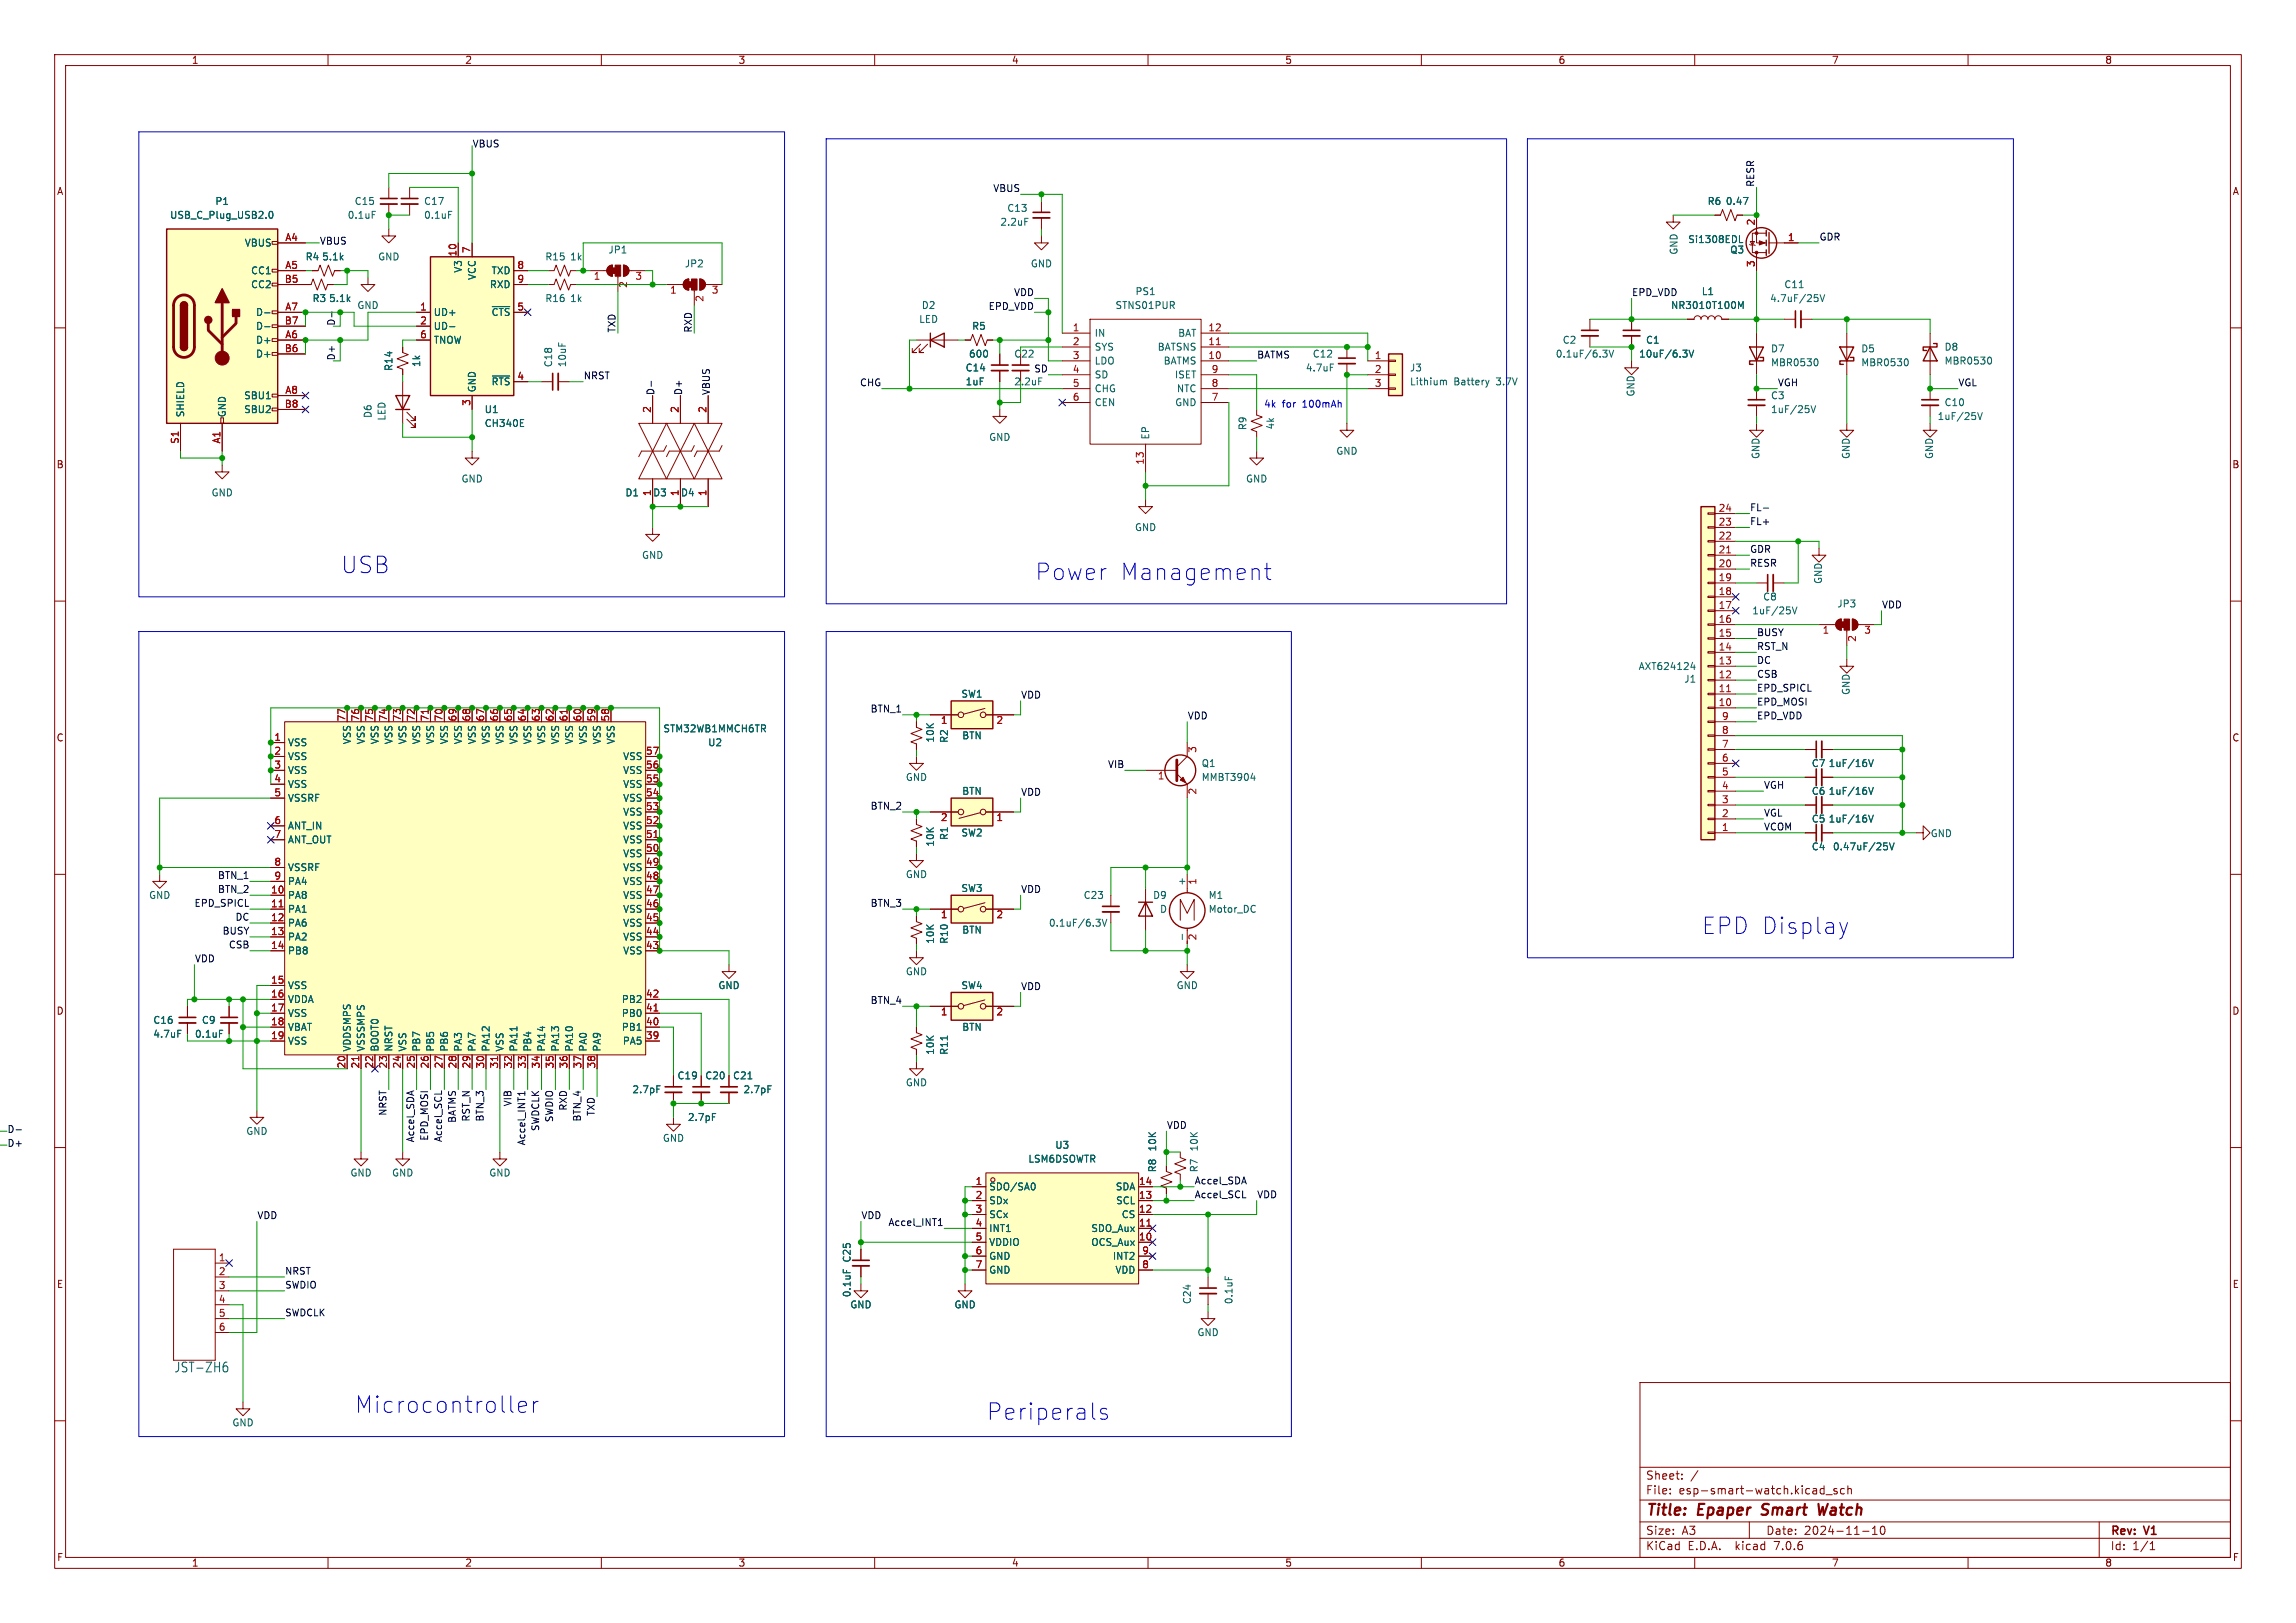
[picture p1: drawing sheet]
<svg xmlns="http://www.w3.org/2000/svg" width="420mm" height="297mm" viewBox="0 0 420 297" stroke-linecap="round" stroke-linejoin="round" font-family="sans-serif">
<defs><g id="words">
<g font-size="4.2" fill="#0000c2">
<text x="62.2" y="105.2">USB</text>
<text x="189.2" y="106.4">Power</text>
<text x="204.7" y="106.4">Management</text>
<text x="311.1" y="171.2">EPD Display</text>
<text x="64.8" y="258.8">Microcontroller</text>
<text x="180.3" y="260.1">Periperals</text>
</g>
<g font-size="2.8" fill="#840000">
<text x="301" y="277.9">Title:</text>
<text x="310.6" y="277.9">Epaper</text>
<text x="323.2" y="277.9">Smart</text>
<text x="334.2" y="277.9">Watch</text>
</g>
<text font-size="2.5" fill="#006464" x="31.8" y="251.4">JST-ZH6</text>
<g font-size="2.1" fill="#840000">
<text x="301" y="273.7">File:</text>
<text x="301" y="271">Sheet:</text>
<text x="307.1" y="273.7">esp-smart-watch.kicad_sch</text>
<text x="301" y="281.1">Size:</text>
<text x="307.6" y="281.1">A3</text>
<text x="323" y="281.1">Date:</text>
<text x="330" y="281.1">2024-11-10</text>
<text x="386" y="281.3">Rev:</text>
<text x="392.4" y="281.3">V1</text>
<text x="301" y="283.9">KiCad</text>
<text x="308.7" y="283.9">E.D.A.</text>
<text x="317.6" y="283.9">kicad</text>
<text x="324.8" y="283.9">7.0.6</text>
<text x="386" y="283.9">Id:</text>
<text x="390.1" y="283.9">1/1</text>
</g>
<g font-size="1.8" fill="#840000">
<text x="35" y="11.9">1</text>
<text x="85" y="11.9">2</text>
<text x="135" y="11.9">3</text>
<text x="185" y="11.9">4</text>
<text x="235" y="11.9">5</text>
<text x="285" y="11.9">6</text>
<text x="335" y="11.9">7</text>
<text x="385" y="11.9">8</text>
<text x="10.3" y="35.9">A</text>
<text x="408.3" y="35.9">A</text>
<text x="10.3" y="85.9">B</text>
<text x="408.2" y="85.9">B</text>
<text x="10.3" y="135.9">C</text>
<text x="408.2" y="135.9">C</text>
<text x="10.3" y="185.9">D</text>
<text x="408.2" y="185.9">D</text>
<text x="10.3" y="235.9">E</text>
<text x="408.3" y="235.9">E</text>
<text x="10.3" y="285.9">F</text>
<text x="35" y="286.9">1</text>
<text x="85" y="286.9">2</text>
<text x="135" y="286.9">3</text>
<text x="185" y="286.9">4</text>
<text x="235" y="286.9">5</text>
<text x="285" y="286.9">6</text>
<text x="335" y="286.9">7</text>
<text x="385" y="286.9">8</text>
<text x="408.3" y="285.9">F</text>
</g>
<g font-size="1.8" fill="#0f0f0f">
<text x="86.4" y="27.2">VBUS</text>
<text x="181.6" y="35.2">VBUS</text>
<text x="321" y="34.3" transform="rotate(-90 321 34.3)">RESR</text>
<text x="58.4" y="45">VBUS</text>
<text x="332.7" y="44.1">GDR</text>
<text x="61.5" y="59.7" transform="rotate(-90 61.5 59.7)">D-</text>
<text x="180.7" y="56.8">EPD_VDD</text>
<text x="185.4" y="54.3">VDD</text>
<text x="298.4" y="54.3">EPD_VDD</text>
<text x="112.7" y="61" transform="rotate(-90 112.7 61)">TXD</text>
<text x="126.7" y="61" transform="rotate(-90 126.7 61)">RXD</text>
<text x="229.9" y="65.7">BATMS</text>
<text x="61.5" y="66" transform="rotate(-90 61.5 66)">D+</text>
<text x="106.7" y="69.5">NRST</text>
<text x="157.2" y="70.8">CHG</text>
<text x="189.1" y="68.2">SD</text>
<text x="325.1" y="70.8">VGH</text>
<text x="358.1" y="70.8">VGL</text>
<text x="119.9" y="72.4" transform="rotate(-90 119.9 72.4)">D-</text>
<text x="125" y="72.4" transform="rotate(-90 125 72.4)">D+</text>
<text x="130.1" y="72.4" transform="rotate(-90 130.1 72.4)">VBUS</text>
<text x="320" y="93.6">FL-</text>
<text x="320" y="96.2">FL+</text>
<text x="320" y="101.3">GDR</text>
<text x="320" y="103.8">RESR</text>
<text x="344.2" y="111.4">VDD</text>
<text x="321.3" y="116.5">BUSY</text>
<text x="321.3" y="119">RST_N</text>
<text x="321.3" y="121.6">DC</text>
<text x="321.3" y="124.1">CSB</text>
<text x="159.2" y="130.5">BTN_1</text>
<text x="186.7" y="127.9">VDD</text>
<text x="217.2" y="131.7">VDD</text>
<text x="321.3" y="129.2">EPD_MOSI</text>
<text x="321.3" y="126.7">EPD_SPICL</text>
<text x="321.3" y="131.7">EPD_VDD</text>
<text x="202.6" y="140.6">VIB</text>
<text x="159.2" y="148.2">BTN_2</text>
<text x="186.7" y="145.7">VDD</text>
<text x="322.6" y="149.5">VGL</text>
<text x="322.6" y="144.4">VGH</text>
<text x="322.6" y="152.1">VCOM</text>
<text x="39.8" y="160.9">BTN_1</text>
<text x="35.5" y="166">EPD_SPICL</text>
<text x="39.8" y="163.5">BTN_2</text>
<text x="159.2" y="166">BTN_3</text>
<text x="186.7" y="163.5">VDD</text>
<text x="40.6" y="171.1">BUSY</text>
<text x="41.8" y="173.6">CSB</text>
<text x="43" y="168.6">DC</text>
<text x="35.6" y="176.2">VDD</text>
<text x="159.2" y="183.8">BTN_4</text>
<text x="186.7" y="181.3">VDD</text>
<text x="93.6" y="202.6" transform="rotate(-90 93.6 202.6)">VIB</text>
<text x="103.8" y="203.3" transform="rotate(-90 103.8 203.3)">RXD</text>
<text x="1.3" y="207.5">D-</text>
<text x="75.9" y="209.1" transform="rotate(-90 75.9 209.1)">Accel_SDA</text>
<text x="78.4" y="208.8" transform="rotate(-90 78.4 208.8)">EPD_MOSI</text>
<text x="80.9" y="209.1" transform="rotate(-90 80.9 209.1)">Accel_SCL</text>
<text x="83.5" y="205.6" transform="rotate(-90 83.5 205.6)">BATMS</text>
<text x="86" y="205.3" transform="rotate(-90 86 205.3)">RST_N</text>
<text x="88.6" y="205.3" transform="rotate(-90 88.6 205.3)">BTN_3</text>
<text x="96.2" y="209.7" transform="rotate(-90 96.2 209.7)">Accel_INT1</text>
<text x="98.7" y="207.1" transform="rotate(-90 98.7 207.1)">SWDCLK</text>
<text x="101.3" y="205.5" transform="rotate(-90 101.3 205.5)">SWDIO</text>
<text x="106.3" y="205.3" transform="rotate(-90 106.3 205.3)">BTN_4</text>
<text x="108.9" y="204.3" transform="rotate(-90 108.9 204.3)">TXD</text>
<text x="213.4" y="206.7">VDD</text>
<text x="1.3" y="210.1">D+</text>
<text x="218.4" y="216.8">Accel_SDA</text>
<text x="218.4" y="219.4">Accel_SCL</text>
<text x="229.9" y="219.4">VDD</text>
<text x="47" y="223.2">VDD</text>
<text x="157.5" y="223.2">VDD</text>
<text x="162.4" y="224.4">Accel_INT1</text>
</g>
<g font-size="1.8" fill="#006464">
<text x="31" y="40.2">USB_C_Plug_USB2.0</text>
<text x="39.3" y="37.7">P1</text>
<text x="63.5" y="40.2">0.1uF</text>
<text x="64.8" y="37.7">C15</text>
<text x="77.5" y="37.7">C17</text>
<text x="77.5" y="40.2">0.1uF</text>
<text x="182.9" y="41.5">2.2uF</text>
<text x="184.2" y="39">C13</text>
<text x="312.3" y="37.7">R6</text>
<text x="315.6" y="37.7">0.47</text>
<text x="44.7" y="45.3">VBUS</text>
<text x="55.8" y="47.9">R4</text>
<text x="58.8" y="47.9">5.1k</text>
<text x="69.1" y="47.9">GND</text>
<text x="99.7" y="47.9">R15</text>
<text x="104.2" y="47.9">1k</text>
<text x="111.2" y="46.6">JP1</text>
<text x="307.1" y="46.7" transform="rotate(-90 307.1 46.7)">GND</text>
<text x="308.7" y="44.7">Si1308EDL</text>
<text x="316.4" y="46.6">Q3</text>
<text x="45.8" y="50.4">CC1</text>
<text x="45.8" y="52.9">CC2</text>
<text x="84.7" y="50" transform="rotate(-90 84.7 50)">V3</text>
<text x="87.2" y="51.3" transform="rotate(-90 87.2 51.3)">VCC</text>
<text x="89.5" y="52.9">RXD</text>
<text x="89.8" y="50.4">TXD</text>
<text x="125.2" y="49.1">JP2</text>
<text x="188.5" y="49.1">GND</text>
<text x="326.3" y="52.9">C11</text>
<text x="46.7" y="58">D-</text>
<text x="57.1" y="55.5">R3</text>
<text x="60.1" y="55.5">5.1k</text>
<text x="65.3" y="56.7">GND</text>
<text x="79.2" y="58">UD+</text>
<text x="89.8" y="58">~{CTS}</text>
<text x="99.7" y="55.5">R16</text>
<text x="104.2" y="55.5">1k</text>
<text x="168" y="59.3">LED</text>
<text x="168.5" y="56.7">D2</text>
<text x="203.9" y="56.7">STNS01PUR</text>
<text x="207.6" y="54.2">PS1</text>
<text x="305.6" y="56.7">NR3010T100M</text>
<text x="311.2" y="54.2">L1</text>
<text x="323.7" y="55.5">4.7uF/25V</text>
<text x="46.7" y="63.1">D+</text>
<text x="46.7" y="65.6">D+</text>
<text x="46.7" y="60.6">D-</text>
<text x="79.2" y="60.6">UD-</text>
<text x="79.2" y="63.1">TNOW</text>
<text x="177.2" y="65.6">600</text>
<text x="177.7" y="60.6">R5</text>
<text x="185.4" y="65.6">C22</text>
<text x="200.2" y="61.8">IN</text>
<text x="200.2" y="64.4">SYS</text>
<text x="211.7" y="64.4">BATSNS</text>
<text x="215.4" y="61.8">BAT</text>
<text x="240" y="65.6">C12</text>
<text x="284.5" y="65.6">0.1uF/6.3V</text>
<text x="285.8" y="63.1">C2</text>
<text x="299.7" y="65.6">10uF/6.3V</text>
<text x="301" y="63.1">C1</text>
<text x="323.9" y="64.7">D7</text>
<text x="340.4" y="64.7">D5</text>
<text x="355.6" y="64.4">D8</text>
<text x="72" y="68" transform="rotate(-90 72 68)">R14</text>
<text x="77.1" y="67.3" transform="rotate(-90 77.1 67.3)">1k</text>
<text x="87.2" y="71.9" transform="rotate(-90 87.2 71.9)">GND</text>
<text x="89.8" y="70.7">~{RTS}</text>
<text x="101.2" y="67.3" transform="rotate(-90 101.2 67.3)">C18</text>
<text x="103.7" y="67.3" transform="rotate(-90 103.7 67.3)">10uF</text>
<text x="176.5" y="70.7">1uF</text>
<text x="176.5" y="68.2">C14</text>
<text x="185.4" y="70.7">2.2uF</text>
<text x="200.2" y="66.9">LDO</text>
<text x="200.2" y="69.4">SD</text>
<text x="200.2" y="72">CHG</text>
<text x="212.8" y="66.9">BATMS</text>
<text x="214.8" y="69.4">ISET</text>
<text x="215.2" y="72">NTC</text>
<text x="238.8" y="68.2">4.7uF</text>
<text x="257.8" y="68.2">J3</text>
<text x="257.8" y="70.7">Lithium</text>
<text x="265.9" y="70.7">Battery</text>
<text x="273.8" y="70.7">3.7V</text>
<text x="323.9" y="67.2">MBR0530</text>
<text x="340.4" y="67.2">MBR0530</text>
<text x="355.6" y="66.9">MBR0530</text>
<text x="33.9" y="76.5" transform="rotate(-90 33.9 76.5)">SHIELD</text>
<text x="41.5" y="76.5" transform="rotate(-90 41.5 76.5)">GND</text>
<text x="44.6" y="73.3">SBU1</text>
<text x="44.6" y="75.8">SBU2</text>
<text x="68.2" y="76.6" transform="rotate(-90 68.2 76.6)">D6</text>
<text x="70.7" y="77.1" transform="rotate(-90 70.7 77.1)">LED</text>
<text x="88.6" y="75.8">U1</text>
<text x="200.2" y="74.5">CEN</text>
<text x="214.9" y="74.5">GND</text>
<text x="299.2" y="72.7" transform="rotate(-90 299.2 72.7)">GND</text>
<text x="323.9" y="73.3">C3</text>
<text x="323.9" y="75.8">1uF/25V</text>
<text x="354.3" y="77.1">1uF/25V</text>
<text x="355.6" y="74.5">C10</text>
<text x="88.6" y="78.3">CH340E</text>
<text x="180.8" y="80.9">GND</text>
<text x="210.4" y="80.5" transform="rotate(-90 210.4 80.5)">EP</text>
<text x="228.2" y="78.8" transform="rotate(-90 228.2 78.8)">R9</text>
<text x="233.3" y="78.7" transform="rotate(-90 233.3 78.7)">4k</text>
<text x="244.3" y="83.4">GND</text>
<text x="84.3" y="88.5">GND</text>
<text x="227.8" y="88.5">GND</text>
<text x="322" y="84.1" transform="rotate(-90 322 84.1)">GND</text>
<text x="338.6" y="84.1" transform="rotate(-90 338.6 84.1)">GND</text>
<text x="353.8" y="84.1" transform="rotate(-90 353.8 84.1)">GND</text>
<text x="38.6" y="91">GND</text>
<text x="114.3" y="91">D1</text>
<text x="119.4" y="91">D3</text>
<text x="124.5" y="91">D4</text>
<text x="207.5" y="97.4">GND</text>
<text x="117.3" y="102.5">GND</text>
<text x="333.5" y="107" transform="rotate(-90 333.5 107)">GND</text>
<text x="320.4" y="112.6">1uF/25V</text>
<text x="322.4" y="110.1">C8</text>
<text x="336" y="111.4">JP3</text>
<text x="299.7" y="122.8">AXT624124</text>
<text x="308" y="125.1">J1</text>
<text x="175.8" y="127.9">SW1</text>
<text x="338.6" y="127.3" transform="rotate(-90 338.6 127.3)">GND</text>
<text x="52.6" y="136.8">VSS</text>
<text x="64.4" y="136.3" transform="rotate(-90 64.4 136.3)">VSS</text>
<text x="66.9" y="136.3" transform="rotate(-90 66.9 136.3)">VSS</text>
<text x="69.4" y="136.3" transform="rotate(-90 69.4 136.3)">VSS</text>
<text x="72" y="136.3" transform="rotate(-90 72 136.3)">VSS</text>
<text x="74.5" y="136.3" transform="rotate(-90 74.5 136.3)">VSS</text>
<text x="77.1" y="136.3" transform="rotate(-90 77.1 136.3)">VSS</text>
<text x="79.6" y="136.3" transform="rotate(-90 79.6 136.3)">VSS</text>
<text x="82.1" y="136.3" transform="rotate(-90 82.1 136.3)">VSS</text>
<text x="84.7" y="136.3" transform="rotate(-90 84.7 136.3)">VSS</text>
<text x="87.2" y="136.3" transform="rotate(-90 87.2 136.3)">VSS</text>
<text x="89.8" y="136.3" transform="rotate(-90 89.8 136.3)">VSS</text>
<text x="92.3" y="136.3" transform="rotate(-90 92.3 136.3)">VSS</text>
<text x="94.8" y="136.3" transform="rotate(-90 94.8 136.3)">VSS</text>
<text x="97.4" y="136.3" transform="rotate(-90 97.4 136.3)">VSS</text>
<text x="99.9" y="136.3" transform="rotate(-90 99.9 136.3)">VSS</text>
<text x="102.5" y="136.3" transform="rotate(-90 102.5 136.3)">VSS</text>
<text x="105" y="136.3" transform="rotate(-90 105 136.3)">VSS</text>
<text x="107.5" y="136.3" transform="rotate(-90 107.5 136.3)">VSS</text>
<text x="110.1" y="136.3" transform="rotate(-90 110.1 136.3)">VSS</text>
<text x="112.6" y="136.3" transform="rotate(-90 112.6 136.3)">VSS</text>
<text x="121.2" y="134.2">STM32WB1MMCH6TR</text>
<text x="129.4" y="136.8">U2</text>
<text x="171" y="136" transform="rotate(-90 171 136)">10K</text>
<text x="173.6" y="136" transform="rotate(-90 173.6 136)">R2</text>
<text x="175.9" y="135.5">BTN</text>
<text x="52.6" y="139.3">VSS</text>
<text x="52.6" y="141.8">VSS</text>
<text x="113.9" y="141.8">VSS</text>
<text x="113.9" y="139.3">VSS</text>
<text x="165.6" y="143.1">GND</text>
<text x="219.7" y="140.6">Q1</text>
<text x="219.7" y="143.1">MMBT3904</text>
<text x="331.3" y="140.6">C7</text>
<text x="334.4" y="140.6">1uF/16V</text>
<text x="52.6" y="144.4">VSS</text>
<text x="52.6" y="146.9">VSSRF</text>
<text x="113.9" y="149.5">VSS</text>
<text x="113.9" y="146.9">VSS</text>
<text x="113.9" y="144.4">VSS</text>
<text x="175.9" y="145.6">BTN</text>
<text x="331.3" y="145.6">C6</text>
<text x="334.4" y="145.6">1uF/16V</text>
<text x="52.6" y="152">ANT_IN</text>
<text x="52.6" y="154.5">ANT_OUT</text>
<text x="113.9" y="154.5">VSS</text>
<text x="113.9" y="152">VSS</text>
<text x="171" y="155" transform="rotate(-90 171 155)">10K</text>
<text x="173.6" y="153.8" transform="rotate(-90 173.6 153.8)">R1</text>
<text x="175.8" y="153.3">SW2</text>
<text x="331.3" y="150.7">C5</text>
<text x="331.3" y="155.8">C4</text>
<text x="334.4" y="150.7">1uF/16V</text>
<text x="335.2" y="155.8">0.47uF/25V</text>
<text x="353.1" y="153.4">GND</text>
<text x="52.6" y="159.6">VSSRF</text>
<text x="113.9" y="159.6">VSS</text>
<text x="113.9" y="157.1">VSS</text>
<text x="165.6" y="160.9">GND</text>
<text x="27.2" y="164.7">GND</text>
<text x="52.6" y="164.7">PA8</text>
<text x="52.6" y="167.2">PA1</text>
<text x="52.6" y="162.2">PA4</text>
<text x="113.9" y="167.2">VSS</text>
<text x="113.9" y="164.7">VSS</text>
<text x="113.9" y="162.2">VSS</text>
<text x="175.8" y="163.4">SW3</text>
<text x="198.1" y="164.7">C23</text>
<text x="210.8" y="164.7">D9</text>
<text x="212.1" y="167.2">D</text>
<text x="216.9" y="162.2" transform="rotate(-90 216.9 162.2)">+</text>
<text x="221" y="164.7">M1</text>
<text x="221" y="167.2">Motor_DC</text>
<text x="52.6" y="169.8">PA6</text>
<text x="52.6" y="172.3">PA2</text>
<text x="113.9" y="172.3">VSS</text>
<text x="113.9" y="169.8">VSS</text>
<text x="171" y="172.8" transform="rotate(-90 171 172.8)">10K</text>
<text x="173.6" y="172.8" transform="rotate(-90 173.6 172.8)">R10</text>
<text x="175.9" y="171">BTN</text>
<text x="191.8" y="169.8">0.1uF/6.3V</text>
<text x="52.6" y="174.9">PB8</text>
<text x="113.9" y="174.9">VSS</text>
<text x="165.6" y="178.7">GND</text>
<text x="52.6" y="181.2">VSS</text>
<text x="52.6" y="183.7">VDDA</text>
<text x="113.6" y="183.7">PB2</text>
<text x="131.3" y="181.2">GND</text>
<text x="175.8" y="181.2">SW4</text>
<text x="215.1" y="181.2">GND</text>
<text x="27.9" y="187.6">C16</text>
<text x="27.9" y="190.1">4.7uF</text>
<text x="35.6" y="190.1">0.1uF</text>
<text x="36.8" y="187.6">C9</text>
<text x="52.6" y="186.3">VSS</text>
<text x="52.6" y="188.8">VBAT</text>
<text x="52.6" y="191.4">VSS</text>
<text x="113.6" y="188.8">PB1</text>
<text x="113.6" y="186.3">PB0</text>
<text x="113.8" y="191.4">PA5</text>
<text x="175.9" y="188.8">BTN</text>
<text x="64.4" y="192.5" transform="rotate(-90 64.4 192.5)">VDDSMPS</text>
<text x="66.9" y="192.5" transform="rotate(-90 66.9 192.5)">VSSSMPS</text>
<text x="69.4" y="192.5" transform="rotate(-90 69.4 192.5)">BOOT0</text>
<text x="72" y="192.5" transform="rotate(-90 72 192.5)">NRST</text>
<text x="74.5" y="192.5" transform="rotate(-90 74.5 192.5)">VSS</text>
<text x="77.1" y="192.5" transform="rotate(-90 77.1 192.5)">PB7</text>
<text x="79.6" y="192.5" transform="rotate(-90 79.6 192.5)">PB5</text>
<text x="82.1" y="192.5" transform="rotate(-90 82.1 192.5)">PB6</text>
<text x="84.7" y="192.5" transform="rotate(-90 84.7 192.5)">PA3</text>
<text x="87.2" y="192.5" transform="rotate(-90 87.2 192.5)">PA7</text>
<text x="89.8" y="192.5" transform="rotate(-90 89.8 192.5)">PA12</text>
<text x="92.3" y="192.5" transform="rotate(-90 92.3 192.5)">VSS</text>
<text x="94.8" y="192.5" transform="rotate(-90 94.8 192.5)">PA11</text>
<text x="97.4" y="192.5" transform="rotate(-90 97.4 192.5)">PB4</text>
<text x="99.9" y="192.5" transform="rotate(-90 99.9 192.5)">PA14</text>
<text x="102.5" y="192.5" transform="rotate(-90 102.5 192.5)">PA13</text>
<text x="105" y="192.5" transform="rotate(-90 105 192.5)">PA10</text>
<text x="107.5" y="192.5" transform="rotate(-90 107.5 192.5)">PA0</text>
<text x="110.1" y="192.5" transform="rotate(-90 110.1 192.5)">PA9</text>
<text x="123.8" y="197.7">C19</text>
<text x="128.9" y="197.7">C20</text>
<text x="134" y="197.7">C21</text>
<text x="171" y="193.1" transform="rotate(-90 171 193.1)">10K</text>
<text x="173.6" y="193.1" transform="rotate(-90 173.6 193.1)">R11</text>
<text x="115.6" y="200.3">2.7pF</text>
<text x="135.9" y="200.3">2.7pF</text>
<text x="165.6" y="199">GND</text>
<text x="45" y="207.9">GND</text>
<text x="121.2" y="209.1">GND</text>
<text x="125.7" y="205.3">2.7pF</text>
<text x="64" y="215.5">GND</text>
<text x="71.6" y="215.5">GND</text>
<text x="89.4" y="215.5">GND</text>
<text x="188" y="213">LSM6DSOWTR</text>
<text x="192.9" y="210.4">U3</text>
<text x="211.7" y="214.6" transform="rotate(-90 211.7 214.6)">R8</text>
<text x="211.7" y="210.8" transform="rotate(-90 211.7 210.8)">10K</text>
<text x="219.3" y="214.6" transform="rotate(-90 219.3 214.6)">R7</text>
<text x="219.3" y="210.8" transform="rotate(-90 219.3 210.8)">10K</text>
<text x="180.8" y="218">SDO/SA0</text>
<text x="180.8" y="220.6">SDx</text>
<text x="204" y="218">SDA</text>
<text x="204.1" y="220.6">SCL</text>
<text x="180.8" y="223.1">SCx</text>
<text x="180.8" y="225.7">INT1</text>
<text x="199.5" y="225.7">SDO_Aux</text>
<text x="205.1" y="223.1">CS</text>
<text x="155.8" y="231.1" transform="rotate(-90 155.8 231.1)">C25</text>
<text x="180.8" y="228.2">VDDIO</text>
<text x="180.8" y="230.7">GND</text>
<text x="180.8" y="233.3">GND</text>
<text x="199.5" y="228.2">OCS_Aux</text>
<text x="203.5" y="230.7">INT2</text>
<text x="203.9" y="233.3">VDD</text>
<text x="155.4" y="239.6">GND</text>
<text x="155.8" y="237.5" transform="rotate(-90 155.8 237.5)">0.1uF</text>
<text x="174.5" y="239.6">GND</text>
<text x="218" y="238.8" transform="rotate(-90 218 238.8)">C24</text>
<text x="225.7" y="238.8" transform="rotate(-90 225.7 238.8)">0.1uF</text>
<text x="218.9" y="244.7">GND</text>
<text x="42.4" y="261.2">GND</text>
</g>
<g font-size="1.8" fill="#a90000">
<text x="321.1" y="41.3" transform="rotate(-90 321.1 41.3)">2</text>
<text x="52.1" y="44.2">A4</text>
<text x="83.6" y="47" transform="rotate(-90 83.6 47)">10</text>
<text x="86.1" y="46.4" transform="rotate(-90 86.1 46.4)">7</text>
<text x="327" y="44.2">1</text>
<text x="52" y="51.8">B5</text>
<text x="52.1" y="49.3">A5</text>
<text x="94.5" y="49.3">8</text>
<text x="94.5" y="51.8">9</text>
<text x="108.5" y="51.5">1</text>
<text x="115" y="52.8" transform="rotate(-90 115 52.8)">2</text>
<text x="116.1" y="51.5">3</text>
<text x="321.1" y="49" transform="rotate(-90 321.1 49)">3</text>
<text x="52" y="59.4">B7</text>
<text x="52.1" y="56.9">A7</text>
<text x="76.8" y="56.9">1</text>
<text x="76.8" y="59.4">2</text>
<text x="94.5" y="56.9">5</text>
<text x="122.5" y="54.1">1</text>
<text x="129" y="55.3" transform="rotate(-90 129 55.3)">2</text>
<text x="130.1" y="54.1">3</text>
<text x="52" y="64.5">B6</text>
<text x="52.1" y="62">A6</text>
<text x="76.8" y="62">6</text>
<text x="196.1" y="60.7">1</text>
<text x="196.1" y="63.2">2</text>
<text x="196.1" y="65.8">3</text>
<text x="220.9" y="65.8">10</text>
<text x="220.9" y="63.2">11</text>
<text x="220.9" y="60.7">12</text>
<text x="251.4" y="65.8">1</text>
<text x="94.5" y="69.6">4</text>
<text x="196.1" y="68.3">4</text>
<text x="196.1" y="70.9">5</text>
<text x="221.5" y="70.9">8</text>
<text x="221.5" y="68.3">9</text>
<text x="251.4" y="68.3">2</text>
<text x="251.4" y="70.9">3</text>
<text x="52" y="74.7">B8</text>
<text x="52.1" y="72.1">A8</text>
<text x="86.1" y="74.4" transform="rotate(-90 86.1 74.4)">3</text>
<text x="119.1" y="75.6" transform="rotate(-90 119.1 75.6)">2</text>
<text x="124.2" y="75.6" transform="rotate(-90 124.2 75.6)">2</text>
<text x="129.3" y="75.6" transform="rotate(-90 129.3 75.6)">2</text>
<text x="196.1" y="73.4">6</text>
<text x="221.5" y="73.4">7</text>
<text x="32.8" y="81.3" transform="rotate(-90 32.8 81.3)">S1</text>
<text x="40.4" y="81.3" transform="rotate(-90 40.4 81.3)">A1</text>
<text x="209.3" y="85.1" transform="rotate(-90 209.3 85.1)">13</text>
<text x="119.1" y="90.9" transform="rotate(-90 119.1 90.9)">1</text>
<text x="124.2" y="90.9" transform="rotate(-90 124.2 90.9)">1</text>
<text x="129.3" y="90.9" transform="rotate(-90 129.3 90.9)">1</text>
<text x="314.3" y="93.7">24</text>
<text x="314.3" y="101.3">21</text>
<text x="314.3" y="98.8">22</text>
<text x="314.3" y="96.3">23</text>
<text x="314.3" y="106.4">19</text>
<text x="314.3" y="103.9">20</text>
<text x="314.3" y="111.5">17</text>
<text x="314.3" y="109">18</text>
<text x="314.3" y="119.1">14</text>
<text x="314.3" y="116.6">15</text>
<text x="314.3" y="114">16</text>
<text x="333.3" y="116.3">1</text>
<text x="339.8" y="117.5" transform="rotate(-90 339.8 117.5)">2</text>
<text x="340.9" y="116.3">3</text>
<text x="314.3" y="124.2">12</text>
<text x="314.3" y="121.7">13</text>
<text x="314.3" y="129.3">10</text>
<text x="314.3" y="126.7">11</text>
<text x="314.9" y="131.8">9</text>
<text x="50.1" y="135.6">1</text>
<text x="63.2" y="132.1" transform="rotate(-90 63.2 132.1)">77</text>
<text x="65.8" y="132.1" transform="rotate(-90 65.8 132.1)">76</text>
<text x="68.3" y="132.1" transform="rotate(-90 68.3 132.1)">75</text>
<text x="70.9" y="132.1" transform="rotate(-90 70.9 132.1)">74</text>
<text x="73.4" y="132.1" transform="rotate(-90 73.4 132.1)">73</text>
<text x="75.9" y="132.1" transform="rotate(-90 75.9 132.1)">72</text>
<text x="78.5" y="132.1" transform="rotate(-90 78.5 132.1)">71</text>
<text x="81" y="132.1" transform="rotate(-90 81 132.1)">70</text>
<text x="83.6" y="132.1" transform="rotate(-90 83.6 132.1)">69</text>
<text x="86.1" y="132.1" transform="rotate(-90 86.1 132.1)">68</text>
<text x="88.6" y="132.1" transform="rotate(-90 88.6 132.1)">67</text>
<text x="91.2" y="132.1" transform="rotate(-90 91.2 132.1)">66</text>
<text x="93.7" y="132.1" transform="rotate(-90 93.7 132.1)">65</text>
<text x="96.3" y="132.1" transform="rotate(-90 96.3 132.1)">64</text>
<text x="98.8" y="132.1" transform="rotate(-90 98.8 132.1)">63</text>
<text x="101.3" y="132.1" transform="rotate(-90 101.3 132.1)">62</text>
<text x="103.9" y="132.1" transform="rotate(-90 103.9 132.1)">61</text>
<text x="106.4" y="132.1" transform="rotate(-90 106.4 132.1)">60</text>
<text x="109" y="132.1" transform="rotate(-90 109 132.1)">59</text>
<text x="111.5" y="132.1" transform="rotate(-90 111.5 132.1)">58</text>
<text x="172" y="132.8">1</text>
<text x="182.2" y="132.8">2</text>
<text x="219.2" y="137.9" transform="rotate(-90 219.2 137.9)">3</text>
<text x="314.9" y="136.9">7</text>
<text x="314.9" y="134.4">8</text>
<text x="50.1" y="138.2">2</text>
<text x="50.1" y="140.7">3</text>
<text x="50.1" y="143.3">4</text>
<text x="118.1" y="143.3">55</text>
<text x="118.1" y="140.7">56</text>
<text x="118.1" y="138.2">57</text>
<text x="211.7" y="143">1</text>
<text x="314.9" y="142">5</text>
<text x="314.9" y="139.4">6</text>
<text x="50.1" y="145.8">5</text>
<text x="118.1" y="148.3">53</text>
<text x="118.1" y="145.8">54</text>
<text x="219.2" y="145.5" transform="rotate(-90 219.2 145.5)">2</text>
<text x="314.9" y="149.6">2</text>
<text x="314.9" y="147.1">3</text>
<text x="314.9" y="144.5">4</text>
<text x="50.1" y="150.9">6</text>
<text x="50.1" y="153.4">7</text>
<text x="118.1" y="156">50</text>
<text x="118.1" y="153.4">51</text>
<text x="118.1" y="150.9">52</text>
<text x="172" y="150.6">2</text>
<text x="182.2" y="150.6">1</text>
<text x="314.9" y="152.1">1</text>
<text x="50.1" y="158.5">8</text>
<text x="50.1" y="161">9</text>
<text x="118.1" y="161">48</text>
<text x="118.1" y="158.5">49</text>
<text x="219.2" y="162" transform="rotate(-90 219.2 162)">1</text>
<text x="49.5" y="163.6">10</text>
<text x="49.5" y="166.1">11</text>
<text x="118.1" y="166.1">46</text>
<text x="118.1" y="163.6">47</text>
<text x="49.5" y="168.7">12</text>
<text x="49.5" y="171.2">13</text>
<text x="49.5" y="173.7">14</text>
<text x="118.1" y="173.7">43</text>
<text x="118.1" y="171.2">44</text>
<text x="118.1" y="168.7">45</text>
<text x="172" y="168.4">1</text>
<text x="182.2" y="168.4">2</text>
<text x="219.2" y="172.2" transform="rotate(-90 219.2 172.2)">2</text>
<text x="49.5" y="180.1">15</text>
<text x="49.5" y="182.6">16</text>
<text x="49.5" y="185.2">17</text>
<text x="118.1" y="185.2">41</text>
<text x="118.1" y="182.6">42</text>
<text x="49.5" y="187.7">18</text>
<text x="49.5" y="190.2">19</text>
<text x="118.1" y="190.2">39</text>
<text x="118.1" y="187.7">40</text>
<text x="172" y="186.1">1</text>
<text x="182.2" y="186.1">2</text>
<text x="63.2" y="195.6" transform="rotate(-90 63.2 195.6)">20</text>
<text x="65.8" y="195.6" transform="rotate(-90 65.8 195.6)">21</text>
<text x="68.3" y="195.6" transform="rotate(-90 68.3 195.6)">22</text>
<text x="70.9" y="195.6" transform="rotate(-90 70.9 195.6)">23</text>
<text x="73.4" y="195.6" transform="rotate(-90 73.4 195.6)">24</text>
<text x="75.9" y="195.6" transform="rotate(-90 75.9 195.6)">25</text>
<text x="78.5" y="195.6" transform="rotate(-90 78.5 195.6)">26</text>
<text x="81" y="195.6" transform="rotate(-90 81 195.6)">27</text>
<text x="83.6" y="195.6" transform="rotate(-90 83.6 195.6)">28</text>
<text x="86.1" y="195.6" transform="rotate(-90 86.1 195.6)">29</text>
<text x="88.6" y="195.6" transform="rotate(-90 88.6 195.6)">30</text>
<text x="91.2" y="195.6" transform="rotate(-90 91.2 195.6)">31</text>
<text x="93.7" y="195.6" transform="rotate(-90 93.7 195.6)">32</text>
<text x="96.3" y="195.6" transform="rotate(-90 96.3 195.6)">33</text>
<text x="98.8" y="195.6" transform="rotate(-90 98.8 195.6)">34</text>
<text x="101.3" y="195.6" transform="rotate(-90 101.3 195.6)">35</text>
<text x="103.9" y="195.6" transform="rotate(-90 103.9 195.6)">36</text>
<text x="106.4" y="195.6" transform="rotate(-90 106.4 195.6)">37</text>
<text x="109" y="195.6" transform="rotate(-90 109 195.6)">38</text>
<text x="178.4" y="216.9">1</text>
<text x="178.4" y="219.5">2</text>
<text x="178.4" y="222">3</text>
<text x="208.2" y="222">12</text>
<text x="208.2" y="219.5">13</text>
<text x="208.2" y="216.9">14</text>
<text x="178.4" y="224.5">4</text>
<text x="178.4" y="227.1">5</text>
<text x="208.2" y="227.1">10</text>
<text x="208.2" y="224.5">11</text>
<text x="39.9" y="230.9">1</text>
<text x="39.9" y="233.4">2</text>
<text x="178.4" y="229.6">6</text>
<text x="178.4" y="232.2">7</text>
<text x="208.8" y="232.2">8</text>
<text x="208.8" y="229.6">9</text>
<text x="39.9" y="236">3</text>
<text x="39.9" y="238.5">4</text>
<text x="39.9" y="241">5</text>
<text x="39.9" y="243.6">6</text>
</g>
<g font-size="1.8" fill="#0000c2">
<text x="231.1" y="74.7">4k</text>
<text x="234.5" y="74.7">for</text>
<text x="238.4" y="74.7">100mAh</text>
</g>
<g font-size="1.7" fill="#0f0f0f">
<text x="70.8" y="204.3" transform="rotate(-90 70.8 204.3)">NRST</text>
<text x="52.1" y="233.3">NRST</text>
<text x="52.1" y="235.9">SWDIO</text>
<text x="52.1" y="241">SWDCLK</text>
</g>
</g></defs>
<g fill="none" stroke="#840000" stroke-width=".18">
<path d="M10 10h400v277h-400zM12 12h396v273h-396zM60 10v2M110 10v2M160 10v2M210 10v2M260 10v2M310 10v2M360 10v2M71.1 34.3v2M71.1 37.3v2.1M74.9 34.3v2"/>
<path d="M74.9 37.3v2.1M190.5 36.8v2.1M190.5 39.9v2M306.1 39.4v1.2h1.2l-1.2 1.3-1.3-1.3h1.3M313.7 39.4h1l.4-1 .7 2 .8-2 .8 2 .4-1h1M321.3 39.4v5.1h1.8M10 60h2M49.8 59.4h1v.5h-1zM49.8 56.9h1v.5h-1zM49.8 51.8h1v.5h-1zM49.8 49.3h1v.5h-1zM49.8 44.2h1v.5h-1z"/>
<path d="M50.8 52.1h6.1l.4-1 .7 2 .8-2 .8 2 .3-1h1.1M50.8 49.5h5.1M50.8 57.2h5.1M50.8 59.7h5.1M50.8 44.5h5.1M57.1 49.5h1.1l.3-1 .8 2 .8-2 .7 2 .4-1h1M67.3 50.8v1.3h1.3l-1.3 1.2-1.3-1.2h1.3M71.1 41.9v1.3h1.3l-1.3 1.3-1.3-1.3h1.3M76.2 57.2h2.5M76.2 59.7h2.5M83.8 44.5v2.5M86.4 44.5v2.5"/>
<path d="M94 49.5h2.5M94 52.1h2.5M94 57.2h2.5M100.3 49.5h1l.4-1 .8 2 .8-2 .7 2 .4-1h1M100.3 52.1h1l.4-1 .8 2 .8-2 .7 2 .4-1h1M107.9 49.5h3.1M111.3 48.8l.7-.3v2a1.02 1.02 0 0 1-.9-.6 1.02 1.02 0 0 1 .2-1.1zM113 50.5v2.8M114 48.5a1.02 1.02 0 0 1 1.1 1 1.02 1.02 0 0 1-1.1 1zM115.1 49.5h3M121.9 52.1h3.1M125.3 51.3l.7-.2v2a1.02 1.02 0 0 1-1-.7 1.02 1.02 0 0 1 .3-1.1z"/>
<path d="M127 53.1v2.8M128 51.1a1.02 1.02 0 0 1 1 1 1.02 1.02 0 0 1-1 1zM129 52.1h3.1M190.5 43.2v1.3h1.3l-1.3 1.2-1.3-1.2h1.3M199.4 58.4h20.3v22.9h-20.3zM290.8 58.4v2.1M298.4 58.4v2.1M308.6 58.4h1.3a.64 .64 0 0 1 .6-.6 .64 .64 0 0 1 .6 .6 .64 .64 0 0 1 .7-.6 .64 .64 0 0 1 .6 .6 .64 .64 0 0 1 .7-.6 .64 .64 0 0 1 .6 .6 .64 .64 0 0 1 .6-.6 .64 .64 0 0 1 .7 .6h1.2M320 44.7l.2 .1h.7l.2 .2M320.2 44.2h.7l-.4 .6zM321.3 46.2v3.3M323.1 42.7h-2.6v3.5h2.6"/>
<path d="M323.6 44.5h5.3M326.4 58.4h2M329.4 58.4h2.1M408 60h2M33 77.5v5.1M40.4 76.5h.5v1h-.5zM40.6 77.5v5.1M49.8 74.7h1v.5h-1zM49.8 72.1h1v.5h-1zM49.8 64.5h1v.5h-1zM49.8 62h1v.5h-1zM50.8 62.2h5.1"/>
<path d="M50.8 72.4h5.1M50.8 64.8h5.1M50.8 74.9h5.1M73.7 63.5v1l1 .4-2.1 .8 2.1 .7-2.1 .8 1.1 .4v1M73.7 69.9v7.6M74.4 76.7l1.5 1.5v-.7v.7h-.7M74.4 75.4l1.5 1.6v-.8v.8h-.7M76.2 62.2h2.5M86.4 72.4v2.5M94 69.9h2.5M99.1 69.9h2M102.1 69.9h2"/>
<path d="M116.8 77.5h5.1l-2.5 5.1zM119.4 72.4v5.1M121.9 77.5h5.1l-2.5 5.1zM124.5 72.4v5.1M127 77.5h5.1l-2.6 5.1zM129.5 72.4v5.1M167.6 62.2h7.7M168.4 63l-1.5 1.5h.7h-.7v-.7M169.7 63l-1.6 1.5h.8h-.8v-.7M176.5 62.2h1l.4-1 .8 2 .8-2 .7 2 .4-1h1M182.9 74.9v1.3h1.2l-1.2 1.3-1.3-1.3h1.3M182.9 64.8v2"/>
<path d="M182.9 67.8v2.1M186.7 64.8v2M186.7 67.8v2.1M194.3 66h5.1M194.3 68.6h5.1M194.3 71.1h5.1M194.3 61h5.1M194.3 63.5h5.1M194.3 73.7h5.1M219.7 66h5.1M219.7 68.6h5.1M219.7 71.1h5.1"/>
<path d="M219.7 61h5.1M219.7 63.5h5.1M219.7 73.7h5.1M229.9 74.9v1l1 .4-2 .8 2 .8-2 .7 1 .4v1M246.4 77.5v1.2h1.2l-1.2 1.3-1.3-1.3h1.3M246.4 63.5v2M246.4 66.5v2.1M250.2 66h3.8M250.2 68.6h3.8M250.2 71.1h3.8M254 71h1.3v.2h-1.3zM254 68.5h1.3v.2h-1.3z"/>
<path d="M254 65.9h1.3v.3h-1.3zM290.8 61.5v2M298.4 66v1.3h1.3l-1.3 1.3-1.2-1.3h1.2M298.4 61.5v2M321.3 77.5v1.2h1.3l-1.3 1.3-1.3-1.3h1.3M321.3 61v7.6M321.3 71.1v2.1M321.3 74.2v2M337.8 77.5v1.2h1.3l-1.3 1.3-1.3-1.3h1.3M337.8 61v7.6M353.1 77.5v1.2h1.2l-1.2 1.3-1.3-1.3h1.3M353.1 61v7.6"/>
<path d="M353.1 71.1v2.1M353.1 74.2v2M40.6 85.1v1.3h1.3l-1.3 1.2-1.2-1.2h1.2M86.4 82.6v1.2h1.2l-1.2 1.3-1.3-1.3h1.3M119.4 82.6l2.5 5h-5.1zM119.4 96.5v1.3h1.2l-1.2 1.3-1.3-1.3h1.3M119.4 87.6v5.1M121.9 81.5l-.5 1.1h-4.1l-.5 1M124.5 82.6l2.5 5h-5.1zM124.5 87.6v5.1M127 81.5l-.5 1.1h-4.1l-.5 1M129.5 82.6l2.6 5h-5.1z"/>
<path d="M129.5 87.6v5.1M132.1 81.5l-.5 1.1h-4.1l-.5 1M209.5 91.4v1.3h1.3l-1.3 1.3-1.2-1.3h1.2M209.5 81.3v5.1M229.9 82.6v1.2h1.2l-1.2 1.3-1.3-1.3h1.3M312.4 93.9h1.3v.2h-1.3zM312.4 96.4h1.3v.2h-1.3zM312.4 98.9h1.3v.3h-1.3zM313.7 99.1h3.8M313.7 96.5h3.8M313.7 94h3.8M10 110h2"/>
<path d="M312.4 101.5h1.3v.2h-1.3zM312.4 104h1.3v.3h-1.3zM312.4 106.6h1.3v.2h-1.3zM312.4 109.1h1.3v.2h-1.3zM312.4 111.6h1.3v.3h-1.3zM312.4 114.2h1.3v.2h-1.3zM312.4 116.7h1.3v.3h-1.3zM312.4 119.3h1.3v.2h-1.3zM313.7 106.7h3.8M313.7 119.4h3.8M313.7 116.8h3.8M313.7 114.3h3.8"/>
<path d="M313.7 111.8h3.8M313.7 109.2h3.8M313.7 104.1h3.8M313.7 101.6h3.8M321.3 106.7h2M324.4 106.7h2M332.7 100.3v1.3h1.3l-1.3 1.3-1.2-1.3h1.2M332.7 114.3h3.1M336.1 113.6l.7-.3v2a1.02 1.02 0 0 1-.9-.6 1.02 1.02 0 0 1 .2-1.1zM337.8 115.3v2.8M338.8 113.3a1.02 1.02 0 0 1 1 1 1.02 1.02 0 0 1-1 1zM339.9 114.3h3"/>
<path d="M408 110h2M49.5 135.9h2.6M49.5 138.4h2.6M52.1 132.1h66v60.9h-66zM63.5 129.5v2.6M66 129.5v2.6M68.6 129.5v2.6M71.1 129.5v2.6M73.7 129.5v2.6M76.2 129.5v2.6M78.7 129.5v2.6M81.3 129.5v2.6"/>
<path d="M83.8 129.5v2.6M86.4 129.5v2.6M88.9 129.5v2.6M91.4 129.5v2.6M94 129.5v2.6M96.5 129.5v2.6M99.1 129.5v2.6M101.6 129.5v2.6M104.1 129.5v2.6M106.7 129.5v2.6M109.2 129.5v2.6M111.8 129.5v2.6"/>
<path d="M118.1 138.4h2.5M167.6 138.4v1.3h1.3l-1.3 1.3-1.2-1.3h1.2M167.6 132.1v1l1.1 .4-2.1 .7 2.1 .8-2.1 .8 1 .3v1.1M170.2 130.8h5.1M180.2 129.6l-3.9 1.1M180.3 130.8h5.1M217.2 135.9v2.5l-1.9 1.9M312.4 121.8h1.3v.2h-1.3zM312.4 124.3h1.3v.3h-1.3zM312.4 126.9h1.3v.2h-1.3zM312.4 129.4h1.3v.3h-1.3zM312.4 132h1.3v.2h-1.3z"/>
<path d="M312.4 134.5h1.3v.2h-1.3zM312.4 137h1.3v.3h-1.3zM312.4 139.6h1.3v.2h-1.3zM313.7 137.2h3.8M313.7 129.5h3.8M313.7 127h3.8M313.7 124.5h3.8M313.7 121.9h3.8M313.7 139.7h3.8M313.7 134.6h3.8M313.7 132.1h3.8M330.2 137.2h2"/>
<path d="M333.2 137.2h2.1M337.8 120.7v1.2h1.3l-1.3 1.3-1.3-1.3h1.3M10 160h2M49.5 141h2.6M49.5 143.5h2.6M49.5 158.8h2.6M49.5 146.1h2.6M49.5 153.7h2.6M49.5 151.1h2.6M118.1 148.6h2.5M118.1 141h2.5M118.1 143.5h2.5"/>
<path d="M118.1 158.8h2.5M118.1 146.1h2.5M118.1 156.2h2.5M118.1 153.7h2.5M118.1 151.1h2.5M167.6 149.9v1l1.1 .4-2.1 .7 2.1 .8-2.1 .7 1 .4v1M167.6 156.2v1.3h1.3l-1.3 1.3-1.2-1.3h1.2M170.2 148.6h5.1M179.3 148.7l-3.9 1.1M180.3 148.6h5.1M209.5 141h5.8M215.3 141.6l1.9 1.9v2.6"/>
<path d="M312.4 142.1h1.3v.3h-1.3zM312.4 144.7h1.3v.2h-1.3zM312.4 147.2h1.3v.2h-1.3zM312.4 149.7h1.3v.3h-1.3zM312.4 152.3h1.3v.2h-1.3zM313.7 142.2h3.8M313.7 147.3h3.8M313.7 152.4h3.8M313.7 149.9h3.8M313.7 144.8h3.8M330.2 142.2h2M330.2 147.3h2"/>
<path d="M330.2 152.4h2M333.2 142.2h2.1M333.2 147.3h2.1M333.2 152.4h2.1M350.5 152.4h1.3v-1.3l1.3 1.3-1.3 1.3v-1.3M408 160h2M29.2 160v1.3h1.3l-1.3 1.3-1.3-1.3h1.3M49.5 166.4h2.6M49.5 163.8h2.6M49.5 168.9h2.6M49.5 171.5h2.6M49.5 174h2.6"/>
<path d="M49.5 161.3h2.6M118.1 166.4h2.5M118.1 163.8h2.5M118.1 168.9h2.5M118.1 171.5h2.5M118.1 174h2.5M118.1 161.3h2.5M133.3 176.5v1.3h1.3l-1.3 1.3-1.2-1.3h1.2M167.6 167.6v1.1l1.1 .3-2.1 .8 2.1 .8-2.1 .7 1 .4v1M167.6 174v1.3h1.3l-1.3 1.2-1.2-1.2h1.2M170.2 166.4h5.1M180.2 165.2l-3.9 1"/>
<path d="M180.3 166.4h5.1M203.2 163.8v2.1M203.2 166.9v2M209.5 162.6v7.6M215.9 168.4v-3.8l1.3 2.5 1.2-2.5v3.8M217.2 176.5v1.3h1.2l-1.2 1.3-1.3-1.3h1.3M217.2 160v3.4M217.2 169.9v2.8M34.3 184.2v2M34.3 187.2v2M41.9 184.2v2M41.9 187.2v2"/>
<path d="M49.5 180.3h2.6M49.5 182.9h2.6M49.5 185.4h2.6M49.5 188h2.6M49.5 190.5h2.6M63.5 193v2.6M66 193v2.6M68.6 193v2.6M71.1 193v2.6M73.7 193v2.6M76.2 193v2.6M78.7 193v2.6"/>
<path d="M81.3 193v2.6M83.8 193v2.6M86.4 193v2.6M88.9 193v2.6M91.4 193v2.6M94 193v2.6M96.5 193v2.6M99.1 193v2.6M101.6 193v2.6M104.1 193v2.6M106.7 193v2.6M109.2 193v2.6"/>
<path d="M118.1 182.9h2.5M118.1 185.4h2.5M118.1 188h2.5M118.1 190.5h2.5M123.2 196.9v2M123.2 199.9v2M128.3 196.9v2M128.3 199.9v2M133.3 196.9v2M133.3 199.9v2M167.6 188v1l1.1 .4-2.1 .7 2.1 .8-2.1 .7 1 .4v1M167.6 194.3v1.3h1.3l-1.3 1.3-1.2-1.3h1.2"/>
<path d="M170.2 184.2h5.1M180.2 183l-3.9 1M180.3 184.2h5.1M10 210h2M47 203.2v1.3h1.3l-1.3 1.2-1.3-1.2h1.3M66 210.8v1.3h1.3l-1.3 1.3-1.2-1.3h1.2M73.7 210.8v1.3h1.2l-1.2 1.3-1.3-1.3h1.3M91.4 210.8v1.3h1.3l-1.3 1.3-1.2-1.3h1.2M123.2 204.5v1.2h1.3l-1.3 1.3-1.3-1.3h1.3M177.8 217.2h2.5M177.8 219.7h2.5M180.3 214.6h28v20.3h-28z"/>
<path d="M208.3 217.2h2.5M208.3 219.7h2.5M213.4 213.4v1l1 .4-2.1 .7 2.1 .8-2.1 .7 1.1 .4v1M215.9 210.8v1l1 .4-2 .8 2 .7-2 .8 1 .4v1M408 210h2M31.7 228.6h7.7v20.3h-7.7zM39.4 231.1h2.5M39.4 233.7h2.5M39.4 236.2h2.5M39.4 238.8h2.5M157.5 234.9v1.3h1.2l-1.2 1.3-1.3-1.3h1.3M157.5 228.6v2"/>
<path d="M157.5 231.6v2.1M176.5 234.9v1.3h1.3l-1.3 1.3-1.2-1.3h1.2M177.8 227.3h2.5M177.8 224.8h2.5M177.8 222.2h2.5M177.8 229.9h2.5M177.8 232.4h2.5M208.3 227.3h2.5M208.3 224.8h2.5M208.3 222.2h2.5M208.3 229.9h2.5M208.3 232.4h2.5"/>
<path d="M221 233.7v2M221 236.7v2.1M10 260h2M39.4 241.3h2.5M39.4 243.8h2.5M44.4 256.5v1.3h-1.2l1.2 1.3 1.3-1.3h-1.3M221 240v1.3h1.2l-1.2 1.3-1.3-1.3h1.3M300 253h108v32h-108zM408 260h2M300 278.5h108M300 274.5h108M300 268.5h108"/>
<path d="M305.5 273.2v.2M305.5 272.5v.1M307.7 270.5v.2M307.7 269.8v.1M310.6 269.1l-1.3 1.9M320 278.5v3M332.9 273.1l.3 .3 .5-.1M333.7 271.9v1.5M333.7 272.5l-.5-.1-.3 .3M334 273.5h1.2M336 272.5l-.3-.1-.3 .2 .1 .2 .5 .2v.3h-.6M337.4 272.5l-.5-.1-.2 .3v.4l.1 .2h.6"/>
<path d="M338 272.5l.2-.1 .4 .1 .1 .9M338 271.9v1.5M342.5 279.7l.4-.4v1.5M344.2 279.4l.1-.1a.8 .8 0 0 1 .5 .7 .8 .8 0 0 1-.5 .8 1 1 0 0 1-.1-1.4zM384 278.5v6.5M60 285v2M110 285v2M160 285v2M210 285v2M260 285v2M300 281.5h108M310 285v2"/>
<path d="M340.7 280.2h1.2M342.5 280.8h.9M360 285v2M393.3 283.6h.9M393.3 282.5l.4-.4v1.5"/>
<circle cx="175.8" cy="130.8" r=".51"/>
<circle cx="179.8" cy="130.8" r=".51"/>
<circle cx="175.8" cy="148.6" r=".51"/>
<circle cx="179.8" cy="148.6" r=".51"/>
<circle cx="175.8" cy="166.4" r=".51"/>
<circle cx="179.8" cy="166.4" r=".51"/>
<circle cx="175.8" cy="184.2" r=".51"/>
<circle cx="179.8" cy="184.2" r=".51"/>
<circle cx="181.6" cy="215.9" r=".38"/>
</g>
<path d="M322.2 277.1l.3 .1M322.5 275.4l-.1 .2v.4M332.6 275.2l.3 2 .5-1.4 .2 1.4 .7-2" fill="none" stroke="#840000" stroke-width=".4"/>
<g fill="none" stroke="#840000" stroke-width=".25">
<path d="M30.5 41.9h20.3v35.6h-20.3zM33 55.9a.64 .64 0 0 1 .7-.7 .64 .64 0 0 1 .6 .7M78.7 47h15.3v25.4h-15.3zM323.1 42.2v1M323.1 43.9v1.1M323.1 45.7v1M323.6 42.5v3.9M33 63.5a.64 .64 0 0 0 .7 .6 .64 .64 0 0 0 .6-.6M72.4 72.4h2.5l-1.2 2.5zM72.4 74.9h2.5M170.2 62.2l2.5-1.2v2.5zM170.2 61v2.5"/>
<path d="M254 64.8h2.5v7.6h-2.5zM320 63.5h2.6l-1.3 2.5zM321.9 65.4h.7v.6h-2.6v.7h.7M336.5 63.5h2.6l-1.3 2.5zM338.5 65.4h.6v.6h-2.6v.7h.7M353.1 63.5l1.2 2.5h-2.5zM353.7 62.9h.6v.6h-2.5v.6h.6M311.1 92.7h2.6v61h-2.6zM174 128.3h7.6v5.1h-7.6zM174 146.1h7.6v5h-7.6zM174 163.8h7.6v5.1h-7.6zM208.3 165.1h2.5"/>
<path d="M209.5 165.1l1.3 2.5h-2.5zM174 181.6h7.6v5.1h-7.6z"/>
<circle cx="322.2" cy="44.4" r="2.79"/>
<circle cx="215.9" cy="141" r="2.82"/>
<circle cx="217.2" cy="166.6" r="3.3"/>
</g>
<g fill="none" stroke="#006464" stroke-width=".18">
<path d="M49.4 38.7h.1a.68 .68 0 0 1 .4 .6 .68 .68 0 0 1-.4 .6 .84 .84 0 0 1-.1-1.2zM68.1 38.7h.6M82.1 38.7h.6M187.5 39.9h.6M318.9 36.1h.8l-.5 1.3M48.4 59.8h1M48.4 57.2h1M82.3 59.8h.9M90.1 56.1h3.1M318 55.2l.4 .9 .5-.9v1.3M318.2 44.4h.6M329.1 52.6h.7"/>
<path d="M331.9 53.9h.6M332.3 54.4l.3 .2v.3l-.3 .3M332.9 53.9l.5 1.3 .4-1.3M90.1 68.8h3.1M95.2 78h.6M95.2 76.8h.6M190 69.2h.6M243.3 66.6h.7M264 69.6v.2M264 69.8v.6M264 69.8l.2-.2h.3l.1 .8M272.4 69.6l-.3 .8"/>
<path d="M293.2 64.1h.8l-.5 .5M293.7 64.6l.3 .2v.3l-.3 .2M294.3 64.1l.5 1.2 .4-1.2M307.8 64.1h.8l-.4 .5M308.4 64.6l.2 .2v.3l-.2 .2M309 64.1l.4 1.2 .4-1.2M331.3 74.2l.4 1.3 .4-1.3M332.2 65.7a.79 .79 0 0 1 0 1.2M348.8 65.7a.79 .79 0 0 1 0 1.2M361.8 75.5l.4 1.3 .4-1.3M364 65.3a.79 .79 0 0 1 0 1.3M327.9 111.1l.4 1.2 .4-1.2"/>
<path d="M309.6 121.2l-.3 .9h.8M309.9 121.7v.8M341.8 139l.4 1.3 .5-1.3M228.8 142.4h.8M229.4 142v.8M341.8 144.1l.4 1.3 .5-1.3M341.8 149.2l.4 1.2 .5-1.2M344.6 154.2h.6M344.7 154.7h.3l.3 .3-.1 .4-.5 .1M345.6 154.2l.5 1.3 .4-1.3M200.5 168.2h.8l-.5 .5M201 168.7l.3 .2v.3l-.3 .3"/>
<path d="M201.6 168.2l.4 1.3 .5-1.3M216.3 171v.9M229.6 165.7v.1M229.6 166.8v.1M32.5 188.5h.6M40.1 188.5h.7M94.6 187.9v.7M120.2 198.7h.6M136.8 197.4h.7M140.5 198.7h.6M173.3 189.6v.7M130.3 203.8h.6"/>
<path d="M189.1 216.5a.79 .79 0 0 1 0 1.2M154.2 232.3v.6M224.1 233.6v.6M41 250l.4-.1 .3 .4-.2 .7h-.5M41.5 249.3a.53 .53 0 0 0-.6 .4"/>
</g>
<g fill="none" stroke="#840000" stroke-width=".33">
<path d="M69.6 37.3h3M73.4 37.3h3.1M189 39.9h3M329.4 56.9v3M102.1 68.3v3.1M181.4 67.8h3M185.2 67.8h3M244.9 66.5h3M289.3 61.5h3.1M296.9 61.5h3.1M319.8 74.2h3M351.5 74.2h3.1"/>
<path d="M324.4 105.2v3M333.2 135.6v3.1M333.2 140.7v3.1M333.2 145.8v3M333.2 150.9v3M201.7 166.9h3M32.8 187.2h3M40.4 187.2h3M121.7 199.9h3M126.7 199.9h3.1M131.8 199.9h3.1M156 231.6h3"/>
<path d="M219.5 236.7h3"/>
</g>
<g fill="none" stroke="#840000" stroke-width=".3">
<path d="M69.6 36.3h3M73.4 36.3h3.1M189 38.9h3M328.4 56.9v3M101.1 68.3v3.1M181.4 66.8h3M185.2 66.8h3M244.9 65.5h3M289.3 60.5h3.1M296.9 60.5h3.1M319.8 73.2h3M351.5 73.2h3.1"/>
<path d="M323.3 105.2v3M332.2 135.6v3.1M332.2 140.7v3.1M332.2 145.8v3M332.2 150.9v3M201.7 165.9h3M32.8 186.2h3M40.4 186.2h3M121.7 198.9h3M126.7 198.9h3.1M131.8 198.9h3.1M156 230.6h3"/>
<path d="M219.5 235.7h3"/>
</g>
<g fill="#ffffc2" stroke="#ffffc2" stroke-width=".18">
<path d="M78.7 47h15.3v25.4h-15.3z"/>
<path d="M174 146.1h7.6v5h-7.6z"/>
<path d="M180.3 214.6h28v20.3h-28z"/>
<path d="M174 163.8h7.6v5.1h-7.6z"/>
<path d="M174 128.3h7.6v5.1h-7.6z"/>
<path d="M30.5 41.9h20.3v35.6h-20.3z"/>
<path d="M174 181.6h7.6v5.1h-7.6z"/>
<path d="M254 64.8h2.5v7.6h-2.5z"/>
<path d="M311.1 92.7h2.6v61h-2.6z"/>
<path d="M52.1 132.1h66v60.9h-66z"/>
</g>
<path d="M222.5 63.1h.7M315.8 101.2h.8M78.3 129.8v.8M103.7 129.8v.8M315.8 126.6h.8M119.6 153.3h.7M51 166h.8M65.6 193.3v.8M91 193.3v.8M119.6 185h.7M209.8 224.4h.7" fill="none" stroke="#a90000" stroke-width=".18"/>
<path d="M32.3 54.5a1.9 1.9 0 0 1 2.1-.4 1.9 1.9 0 0 1 1.2 1.8v7.6a1.91 1.91 0 0 1-1.9 1.9 1.91 1.91 0 0 1-2-1.9l.1-7.8 .1-.6zM38.1 59.2v1.3l2.5 2.5M40.6 55.4v10.1M43.2 57.9v1.3l-2.6 2.5M215.3 139.1v3.8" fill="none" stroke="#840000" stroke-width=".51"/>
<g fill="#840000" stroke="#840000" stroke-width=".18">
<path d="M215.9 142.7l.5-.5 .5 1.1z"/>
<path d="M112 49h.5v1h-.5z"/>
<path d="M111.3 48.8l.7-.3v2a1.02 1.02 0 0 1-.9-.6 1.02 1.02 0 0 1 .2-1.1z"/>
<path d="M112.5 48.5h1v2h-1z"/>
<path d="M114 48.5a1.02 1.02 0 0 1 1.1 1 1.02 1.02 0 0 1-1.1 1z"/>
<path d="M126 51.6h.5v1h-.5z"/>
<path d="M125.3 51.3l.7-.2v2a1.02 1.02 0 0 1-1-.7 1.02 1.02 0 0 1 .3-1.1z"/>
<path d="M126.5 51.1h1v2h-1z"/>
<path d="M128 51.1a1.02 1.02 0 0 1 1 1 1.02 1.02 0 0 1-1 1z"/>
<path d="M321.8 44.1l1 .4-1 .3z"/>
<path d="M336.8 113.8h.5v1h-.5z"/>
<path d="M336.1 113.6l.7-.3v2a1.02 1.02 0 0 1-.9-.6 1.02 1.02 0 0 1 .2-1.1z"/>
<path d="M337.3 113.3h1v2h-1z"/>
<path d="M338.8 113.3a1.02 1.02 0 0 1 1 1 1.02 1.02 0 0 1-1 1z"/>
<circle cx="40.6" cy="65.5" r="1.27"/>
<circle cx="321.3" cy="42.7" r=".25"/>
<circle cx="321.3" cy="46.2" r=".25"/>
</g>
<g fill="#840000" stroke="#840000" stroke-width=".25">
<path d="M33 63.5h1.3a.64 .64 0 0 1-.6 .6 .64 .64 0 0 1-.7-.6z"/>
<path d="M33 55.9h1.3v7.6h-1.3z"/>
<path d="M33.2 55.4a.64 .64 0 0 1 .7-.1 .64 .64 0 0 1 .4 .6h-1.3z"/>
<path d="M40.6 52.8l1.3 2.6h-2.5z"/>
<path d="M42.5 56.6h1.3v1.3h-1.3z"/>
<circle cx="38.1" cy="58.5" r=".63"/>
</g>
<path d="M60.7 57v1M119.1 69.7v1M322.6 93h.9M80.8 199.6v.6M96 199.7v.8M2.9 206.8h1M96 200.1h-1.3l.3 .2M227.3 219.2h.6M171.7 224.3h.7M171.8 223.3l.2-.3v1.3" fill="none" stroke="#0f0f0f" stroke-width=".18"/>
<g fill="none" stroke="#0000c2" stroke-width=".18">
<path d="M25.4 24.1h118.1v85.1h-118.1zM151.1 25.4h124.5v85.1h-124.5zM279.4 25.4h88.9v149.9h-88.9zM25.4 115.6h118.1v147.3h-118.1zM151.1 115.6h85.1v147.3h-85.1zM231.3 104.1h1.2M231.8 103.1v2.5l.1 .3 .6 .2M336.5 168.8l.8 2M337.3 170.8l-.3 .7M338 168.8l-.7 2M93.6 258.3l.3 .2M94.9 257.5l1.4-.3-.1-.6-.3-.1h-.6l-.3 .1-.1 .3v1.1l.1 .3 .3 .2h.6l.3-.2"/>
<path d="M97.6 256.5v2M98.4 256.5a.77 .77 0 0 0-.8 .5M202.4 257.9l-.7-.2-.3 .2-.1 .3 .1 .4 1 .3 .2 .3-.2 .4-.2 .1h-.6l-.3-.1"/>
</g>
<g fill="none" stroke="#009600" stroke-width=".18">
<path d="M74.9 34.3h8.9v10.2M74.9 39.4h-3.8v2.5M86.4 31.8h-15.3v2.5M86.4 26.7v17.8M186.7 35.6h7.6v25.4M190.5 35.6v1.2M306.1 39.4h7.6M321.3 34.3v5.1h-2.5M55.9 59.7v-2.5h8.9v2.5h11.4M55.9 44.5h2.5M55.9 49.5h1.2M62.2 49.5h5.1v1.3"/>
<path d="M62.2 57.2v2.5h-1.2M63.5 49.5v2.6h-2.5M76.2 57.2h-8.9v5h-11.4v2.6M96.5 52.1h3.8M96.5 49.5h3.8M105.4 52.1h16.5M105.4 49.5h2.5M106.7 49.5v-5h25.4v7.6M113 53.3v7.7M118.1 49.5h1.3v2.6M127 55.9v5.1M189.2 54.6h2.6v11.4h2.5"/>
<path d="M189.2 57.2h2.6M190.5 41.9v1.3M290.8 58.4h17.8M298.4 54.6v3.8M316.2 58.4h10.2M321.3 49.5v11.5M328.9 44.5h3.8M331.5 58.4h21.6v2.6M337.8 58.4v2.6M62.2 62.2v3.8h-1.2M73.7 68.6v1.3M73.7 77.5v2.5h12.7"/>
<path d="M76.2 62.2h-2.5v1.3M86.4 74.9v7.7M96.5 69.9h2.6M104.1 69.9h2.6M161.3 71.1h33M167.6 62.2h-1.2v8.9M175.3 62.2h1.2M181.6 62.2h10.2M182.9 62.2v2.6M182.9 69.9v5M186.7 69.9v3.8h-3.8M191.8 68.6h2.5"/>
<path d="M194.3 63.5h-7.6v1.3M224.8 68.6h5.1v6.3M224.8 66h5.1M224.8 63.5h25.4M224.8 71.1h25.4M224.8 61h25.4v5M224.8 73.7v15.2h-15.3M250.2 68.6h-3.8v8.9M290.8 63.5h7.6v2.5M321.3 68.6v2.5h3.8M321.3 76.2v1.3M337.8 68.6v8.9"/>
<path d="M353.1 68.6v2.5h5M353.1 76.2v1.3M33 82.6v1.2h7.6M40.6 82.6v2.5M129.5 92.7h-10.1v3.8M209.5 86.4v5M229.9 80v2.6M317.5 99.1h15.2v1.2M317.5 96.5h2.5M317.5 94h2.5M328.9 99.1v7.6h-2.5M317.5 101.6h2.5"/>
<path d="M317.5 104.1h2.5M317.5 106.7h3.8M317.5 114.3h15.2M317.5 116.8h3.8M317.5 119.4h3.8M337.8 118.1v2.6M344.2 111.8v2.5h-1.3M165.1 130.8h5.1M167.6 130.8v1.3M167.6 137.2v1.2M186.7 128.3v2.5h-1.3M217.2 132.1v3.8"/>
<path d="M317.5 129.5h3.8M317.5 137.2h12.7M317.5 121.9h3.8M317.5 127h3.8M317.5 132.1h3.8M317.5 124.5h3.8M317.5 134.6h30.5v17.8M335.3 137.2h12.7M29.2 158.8h20.3M49.5 143.5v-14h71.1v44.5h12.7v2.5M49.5 146.1h-20.3v13.9M165.1 148.6h5.1"/>
<path d="M167.6 148.6v1.3M167.6 154.9v1.3M186.7 146.1v2.5h-1.3M205.7 141h3.8M209.5 158.8v3.8M217.2 158.8h-14v5M217.2 146.1v13.9M317.5 147.3h12.7M317.5 152.4h12.7M317.5 149.9h5.1M317.5 142.2h12.7M317.5 144.8h5.1"/>
<path d="M335.3 147.3h12.7M335.3 152.4h15.2M335.3 142.2h12.7M35.6 176.5v6.4M45.7 174h3.8M45.7 166.4h3.8M45.7 168.9h3.8M45.7 163.8h3.8M45.7 161.3h3.8M45.7 171.5h3.8M165.1 166.4h5.1M167.6 166.4v1.2"/>
<path d="M167.6 172.7v1.3M186.7 163.8v2.6h-1.3M203.2 168.9v5.1h14M209.5 170.2v3.8M217.2 172.7v3.8M34.3 189.2v1.3h15.2M41.9 182.9v1.3M41.9 189.2v1.3M44.4 188h5.1M44.4 182.9v12.7h19.1M47 185.4h2.5M49.5 182.9h-15.2v1.3"/>
<path d="M49.5 180.3h-2.5v22.9M66 195.6v15.2M71.1 195.6v3.8M73.7 195.6v15.2M76.2 195.6v3.8M78.7 195.6v3.8M81.3 195.6v3.8M83.8 195.6v3.8M86.4 195.6v3.8M88.9 195.6v3.8M91.4 195.6v15.2M94 195.6v3.8"/>
<path d="M96.5 195.6v3.8M99.1 195.6v3.8M101.6 195.6v3.8M104.1 195.6v3.8M106.7 195.6v3.8M109.2 195.6v5.1M120.6 185.4h7.7v11.5M120.6 182.9h12.7v14M120.6 188h2.6v8.9M165.1 184.2h5.1M167.6 184.2v3.8M167.6 193v1.3"/>
<path d="M186.7 181.6v2.6h-1.3M0 207h1.3M0 209.6h1.3M133.3 201.9h-10.1v2.6M176.5 219.7h1.3M177.8 217.2h-1.3v17.7M210.8 217.2h7.6M210.8 219.7h7.6M213.4 207v6.4M213.4 218.4v1.3M213.4 210.8h2.5M215.9 215.9v1.3"/>
<path d="M229.9 219.7v2.5h-19.1M41.9 238.8h2.5v17.7M41.9 233.7h10.2M41.9 236.2h10.2M47 223.5v20.3h-5.1M157.5 227.3h20.3M157.5 223.5v5.1M157.5 233.7v1.2M172.7 224.8h5.1M176.5 232.4h1.3M176.5 229.9h1.3M176.5 222.2h1.3"/>
<path d="M210.8 232.4h10.2M221 222.2v11.5M221 238.8v1.2M41.9 241.3h10.2"/>
</g>
<g fill="none" stroke="#000084" stroke-width=".18">
<path d="M95.9 56.5l1.2 1.3M97.1 56.5l-1.2 1.3M55.3 71.8l1.2 1.2M55.3 74.3l1.2 1.2M56.5 71.8l-1.2 1.2M56.5 74.3l-1.2 1.2M193.7 73.1l1.2 1.2M194.9 73.1l-1.2 1.2M316.9 111.2l1.2 1.2M316.9 108.6l1.2 1.2M318.1 111.2l-1.2 1.2M318.1 108.6l-1.2 1.2"/>
<path d="M316.9 139.1l1.2 1.2M318.1 139.1l-1.2 1.2M48.9 153.1l1.2 1.2M48.9 150.5l1.2 1.2M50.1 153.1l-1.2 1.2M50.1 150.5l-1.2 1.2M68 195l1.2 1.2M69.2 195l-1.2 1.2M41.3 230.5l1.2 1.2M42.5 230.5l-1.2 1.2M210.2 229.3l1.2 1.2M210.2 224.2l1.2 1.2"/>
<path d="M210.2 226.7l1.2 1.2M211.4 229.3l-1.2 1.2M211.4 224.2l-1.2 1.2M211.4 226.7l-1.2 1.2"/>
</g>
<g fill="#009600" stroke="#009600" stroke-width=".18">
<circle cx="209.5" cy="158.8" r=".46"/>
<circle cx="209.5" cy="174" r=".46"/>
<circle cx="217.2" cy="174" r=".46"/>
<circle cx="217.2" cy="158.8" r=".46"/>
<circle cx="166.4" cy="71.1" r=".46"/>
<circle cx="182.9" cy="62.2" r=".46"/>
<circle cx="182.9" cy="73.7" r=".46"/>
<circle cx="176.5" cy="222.2" r=".46"/>
<circle cx="221" cy="222.2" r=".46"/>
<circle cx="176.5" cy="229.9" r=".46"/>
<circle cx="176.5" cy="232.4" r=".46"/>
<circle cx="213.4" cy="219.7" r=".46"/>
<circle cx="221" cy="232.4" r=".46"/>
<circle cx="176.5" cy="219.7" r=".46"/>
<circle cx="246.4" cy="68.6" r=".46"/>
<circle cx="246.4" cy="63.5" r=".46"/>
<circle cx="209.5" cy="88.9" r=".46"/>
<circle cx="213.4" cy="210.8" r=".46"/>
<circle cx="215.9" cy="217.2" r=".46"/>
<circle cx="191.8" cy="57.2" r=".46"/>
<circle cx="191.8" cy="62.2" r=".46"/>
<circle cx="190.5" cy="35.6" r=".46"/>
<circle cx="73.7" cy="129.5" r=".46"/>
<circle cx="78.7" cy="129.5" r=".46"/>
<circle cx="81.3" cy="129.5" r=".46"/>
<circle cx="76.2" cy="129.5" r=".46"/>
<circle cx="71.1" cy="129.5" r=".46"/>
<circle cx="120.6" cy="138.4" r=".46"/>
<circle cx="120.6" cy="143.5" r=".46"/>
<circle cx="120.6" cy="141" r=".46"/>
<circle cx="120.6" cy="148.6" r=".46"/>
<circle cx="120.6" cy="146.1" r=".46"/>
<circle cx="49.5" cy="135.9" r=".46"/>
<circle cx="49.5" cy="138.4" r=".46"/>
<circle cx="109.2" cy="129.5" r=".46"/>
<circle cx="111.8" cy="129.5" r=".46"/>
<circle cx="120.6" cy="168.9" r=".46"/>
<circle cx="120.6" cy="166.4" r=".46"/>
<circle cx="167.6" cy="130.8" r=".46"/>
<circle cx="167.6" cy="148.6" r=".46"/>
<circle cx="120.6" cy="156.2" r=".46"/>
<circle cx="120.6" cy="163.8" r=".46"/>
<circle cx="120.6" cy="151.1" r=".46"/>
<circle cx="120.6" cy="158.8" r=".46"/>
<circle cx="120.6" cy="153.7" r=".46"/>
<circle cx="167.6" cy="166.4" r=".46"/>
<circle cx="167.6" cy="184.2" r=".46"/>
<circle cx="128.3" cy="201.9" r=".46"/>
<circle cx="123.2" cy="201.9" r=".46"/>
<circle cx="157.5" cy="227.3" r=".46"/>
<circle cx="49.5" cy="141" r=".46"/>
<circle cx="29.2" cy="158.8" r=".46"/>
<circle cx="41.9" cy="190.5" r=".46"/>
<circle cx="35.6" cy="182.9" r=".46"/>
<circle cx="41.9" cy="182.9" r=".46"/>
<circle cx="44.4" cy="188" r=".46"/>
<circle cx="47" cy="185.4" r=".46"/>
<circle cx="44.4" cy="182.9" r=".46"/>
<circle cx="47" cy="190.5" r=".46"/>
<circle cx="120.6" cy="174" r=".46"/>
<circle cx="120.6" cy="161.3" r=".46"/>
<circle cx="120.6" cy="171.5" r=".46"/>
<circle cx="55.9" cy="62.2" r=".46"/>
<circle cx="86.4" cy="80" r=".46"/>
<circle cx="40.6" cy="83.8" r=".46"/>
<circle cx="101.6" cy="129.5" r=".46"/>
<circle cx="99.1" cy="129.5" r=".46"/>
<circle cx="96.5" cy="129.5" r=".46"/>
<circle cx="106.7" cy="129.5" r=".46"/>
<circle cx="104.1" cy="129.5" r=".46"/>
<circle cx="86.4" cy="129.5" r=".46"/>
<circle cx="88.9" cy="129.5" r=".46"/>
<circle cx="91.4" cy="129.5" r=".46"/>
<circle cx="83.8" cy="129.5" r=".46"/>
<circle cx="94" cy="129.5" r=".46"/>
<circle cx="66" cy="129.5" r=".46"/>
<circle cx="68.6" cy="129.5" r=".46"/>
<circle cx="63.5" cy="129.5" r=".46"/>
<circle cx="55.9" cy="57.2" r=".46"/>
<circle cx="124.5" cy="92.7" r=".46"/>
<circle cx="119.4" cy="92.7" r=".46"/>
<circle cx="106.7" cy="49.5" r=".46"/>
<circle cx="86.4" cy="31.8" r=".46"/>
<circle cx="119.4" cy="52.1" r=".46"/>
<circle cx="63.5" cy="49.5" r=".46"/>
<circle cx="71.1" cy="39.4" r=".46"/>
<circle cx="62.2" cy="62.2" r=".46"/>
<circle cx="62.2" cy="57.2" r=".46"/>
<circle cx="298.4" cy="63.5" r=".46"/>
<circle cx="298.4" cy="58.4" r=".46"/>
<circle cx="250.2" cy="63.5" r=".46"/>
<circle cx="321.3" cy="39.4" r=".46"/>
<circle cx="321.3" cy="71.1" r=".46"/>
<circle cx="321.3" cy="58.4" r=".46"/>
<circle cx="348" cy="137.2" r=".46"/>
<circle cx="348" cy="142.2" r=".46"/>
<circle cx="348" cy="147.3" r=".46"/>
<circle cx="348" cy="152.4" r=".46"/>
<circle cx="337.8" cy="58.4" r=".46"/>
<circle cx="353.1" cy="71.1" r=".46"/>
<circle cx="328.9" cy="99.1" r=".46"/>
</g>
<use href="#words"/>
</svg>
